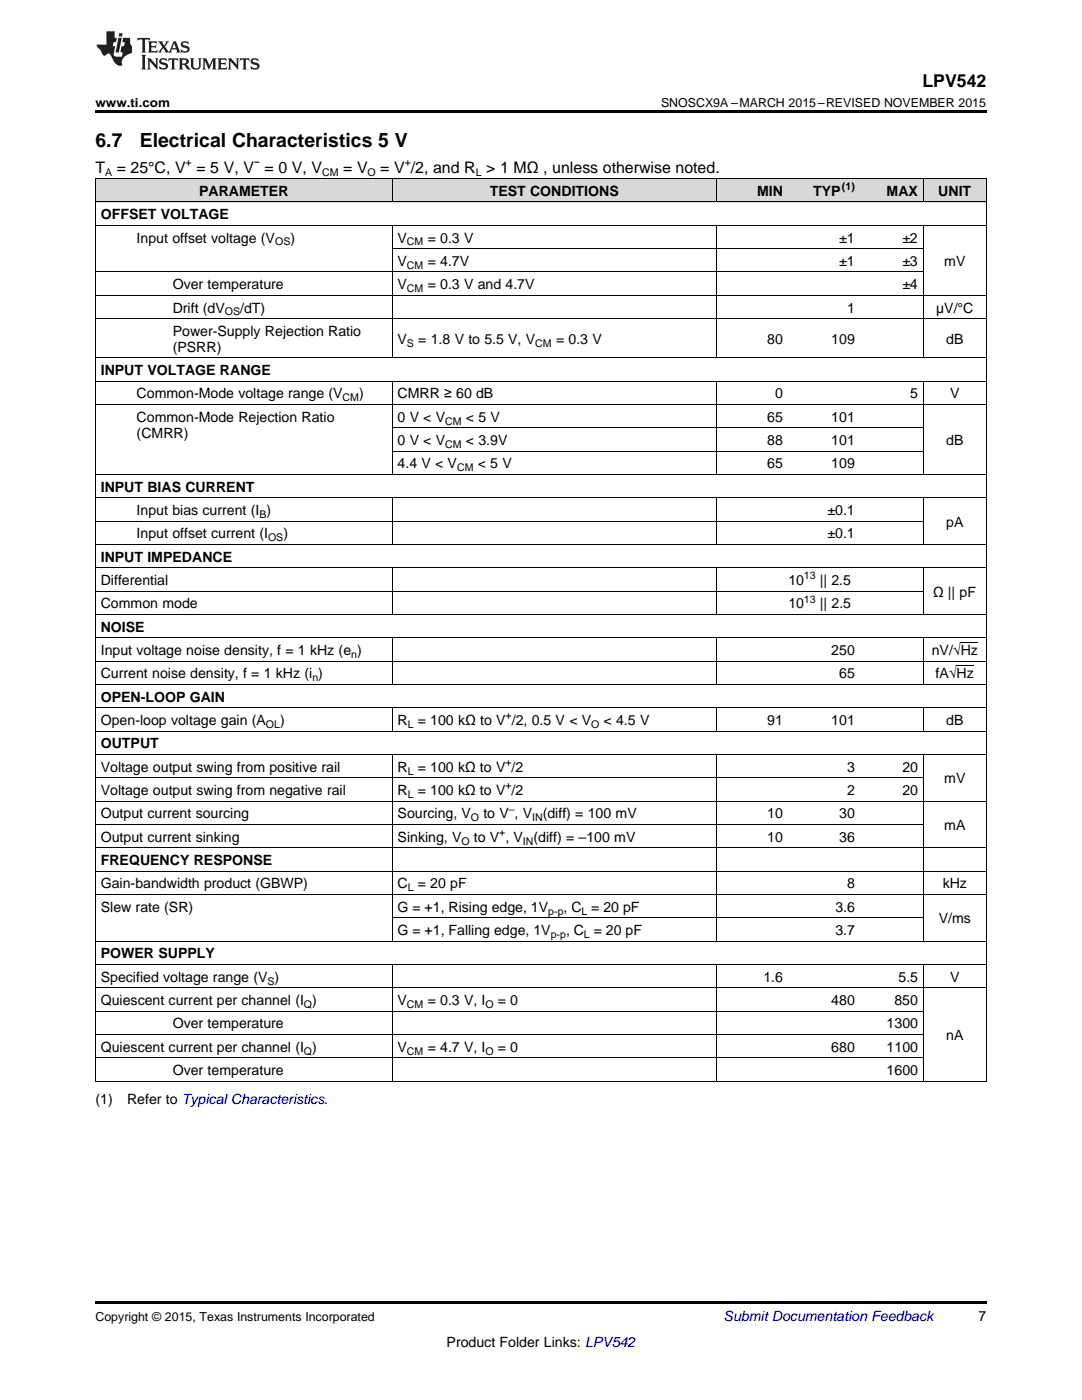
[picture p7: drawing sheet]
<svg xmlns="http://www.w3.org/2000/svg" width="216mm" height="279mm" viewBox="0 0 216 279" stroke-linecap="round" stroke-linejoin="round" font-family="sans-serif">
<defs><g id="words">
<g font-size="3.9">
<text x="19" y="29.3">6.7</text>
<text x="27.9" y="29.3">Electrical Characteristics 5 V</text>
</g>
<text font-size="3.5" x="184.1" y="17.3">LPV542</text>
<g font-size="3.2">
<text x="19" y="34.4">T</text>
<text x="23.3" y="34.4">= 25°C, V = 5 V, V = 0 V, V</text>
<text x="68.5" y="34.4">= V</text>
<text x="75.9" y="34.4">= V /2, and R &gt; 1 MΩ , unless otherwise noted.</text>
</g>
<g font-size="2.8">
<text x="39.7" y="39.1">PARAMETER</text>
<text x="97.7" y="39.1">TEST CONDITIONS</text>
<text x="151.1" y="39.1">MIN</text>
<text x="162.3" y="39.1">TYP</text>
<text x="176.9" y="39.1">MAX</text>
<text x="187.2" y="39.1">UNIT</text>
<text x="20.1" y="43.7">OFFSET VOLTAGE</text>
<text x="27.3" y="48.4">Input offset voltage (V</text>
<text x="57.9" y="48.4">)</text>
<text x="79.3" y="48.4">V</text>
<text x="79.3" y="53.1">V</text>
<text x="85.3" y="48.4">= 0.3 V</text>
<text x="85.3" y="53.1">= 4.7V</text>
<text x="167.5" y="48.4">±1</text>
<text x="167.5" y="53.1">±1</text>
<text x="180.1" y="48.4">±2</text>
<text x="180.1" y="53.1">±3</text>
<text x="188.4" y="53.1">mV</text>
<text x="34.5" y="57.7">Over temperature</text>
<text x="79.3" y="57.7">V</text>
<text x="85.3" y="57.7">= 0.3 V and 4.7V</text>
<text x="180.1" y="57.7">±4</text>
<text x="34.5" y="62.4">Drift (dV</text>
<text x="47.9" y="62.4">/dT)</text>
<text x="169" y="62.4">1</text>
<text x="186.8" y="62.4">µV/°C</text>
<text x="34.5" y="67">Power-Supply Rejection Ratio</text>
<text x="34.5" y="70.2">(PSRR)</text>
<text x="79.3" y="68.6">V</text>
<text x="83.5" y="68.6">= 1.8 V to 5.5 V, V</text>
<text x="110.9" y="68.6">= 0.3 V</text>
<text x="153.1" y="68.6">80</text>
<text x="165.9" y="68.6">109</text>
<text x="188.8" y="68.6">dB</text>
<text x="20.1" y="74.9">INPUT VOLTAGE RANGE</text>
<text x="27.3" y="79.5">Common-Mode voltage range (V</text>
<text x="71.7" y="79.5">)</text>
<text x="79.3" y="79.5">CMRR ≥ 60 dB</text>
<text x="154.7" y="79.5">0</text>
<text x="181.6" y="79.5">5</text>
<text x="189.6" y="79.5">V</text>
<text x="27.3" y="84.2">Common-Mode Rejection Ratio</text>
<text x="27.3" y="87.3">(CMRR)</text>
<text x="79.3" y="84.2">0 V &lt; V</text>
<text x="79.3" y="88.8">0 V &lt; V</text>
<text x="93" y="84.2">&lt; 5 V</text>
<text x="93" y="88.8">&lt; 3.9V</text>
<text x="153.1" y="84.2">65</text>
<text x="153.1" y="88.8">88</text>
<text x="165.9" y="84.2">101</text>
<text x="165.9" y="88.8">101</text>
<text x="188.8" y="88.8">dB</text>
<text x="79.3" y="93.5">4.4 V &lt; V</text>
<text x="95.3" y="93.5">&lt; 5 V</text>
<text x="153.1" y="93.5">65</text>
<text x="165.9" y="93.5">109</text>
<text x="20.1" y="98.1">INPUT BIAS CURRENT</text>
<text x="27.3" y="102.8">Input bias current (I )</text>
<text x="27.3" y="107.5">Input offset current (I</text>
<text x="56.5" y="107.5">)</text>
<text x="165.1" y="102.8">±0.1</text>
<text x="165.1" y="107.5">±0.1</text>
<text x="188.8" y="105.1">pA</text>
<text x="20.1" y="112.1">INPUT IMPEDANCE</text>
<text x="20.1" y="116.8">Differential</text>
<text x="157.3" y="116.8">10</text>
<text x="163.6" y="116.8">|| 2.5</text>
<text x="186.2" y="119.1">Ω || pF</text>
<text x="20.1" y="121.4">Common mode</text>
<text x="157.3" y="121.4">10</text>
<text x="163.6" y="121.4">|| 2.5</text>
<text x="20.1" y="126.1">NOISE</text>
<text x="20.1" y="130.7">Input voltage noise density, f = 1 kHz (e )</text>
<text x="165.9" y="130.7">250</text>
<text x="185.9" y="130.7">nV/√Hz</text>
<text x="20.1" y="135.4">Current noise density, f = 1 kHz (i )</text>
<text x="167.5" y="135.4">65</text>
<text x="186.7" y="135.4">fA√Hz</text>
<text x="20.1" y="140.1">OPEN-LOOP GAIN</text>
<text x="20.1" y="144.7">Open-loop voltage gain (A</text>
<text x="20.1" y="149.4">OUTPUT</text>
<text x="55.9" y="144.7">)</text>
<text x="79.3" y="144.7">R</text>
<text x="83.4" y="144.7">= 100 kΩ to V /2, 0.5 V &lt; V</text>
<text x="120.4" y="144.7">&lt; 4.5 V</text>
<text x="153.1" y="144.7">91</text>
<text x="165.9" y="144.7">101</text>
<text x="188.8" y="144.7">dB</text>
<text x="20.1" y="154">Voltage output swing from positive rail</text>
<text x="79.3" y="154">R</text>
<text x="83.4" y="154">= 100 kΩ to V /2</text>
<text x="169" y="154">3</text>
<text x="180.1" y="154">20</text>
<text x="20.1" y="158.7">Voltage output swing from negative rail</text>
<text x="79.3" y="158.7">R</text>
<text x="83.4" y="158.7">= 100 kΩ to V /2</text>
<text x="169" y="158.7">2</text>
<text x="180.1" y="158.7">20</text>
<text x="188.4" y="156.4">mV</text>
<text x="20.1" y="163.3">Output current sourcing</text>
<text x="20.1" y="168">Output current sinking</text>
<text x="79.3" y="163.3">Sourcing, V</text>
<text x="79.3" y="168">Sinking, V</text>
<text x="94.5" y="168">to V , V</text>
<text x="96.4" y="163.3">to V , V</text>
<text x="106.5" y="168">(diff) = –100 mV</text>
<text x="108.3" y="163.3">(diff) = 100 mV</text>
<text x="153.1" y="163.3">10</text>
<text x="153.1" y="168">10</text>
<text x="167.5" y="163.3">30</text>
<text x="167.5" y="168">36</text>
<text x="188.4" y="165.7">mA</text>
<text x="20.1" y="172.6">FREQUENCY RESPONSE</text>
<text x="20.1" y="177.3">Gain-bandwidth product (GBWP)</text>
<text x="79.3" y="177.3">C</text>
<text x="83.4" y="177.3">= 20 pF</text>
<text x="169" y="177.3">8</text>
<text x="188.1" y="177.3">kHz</text>
<text x="20.1" y="182">Slew rate (SR)</text>
<text x="79.3" y="182">G = +1, Rising edge, 1V</text>
<text x="112.5" y="182">, C = 20 pF</text>
<text x="166.7" y="182">3.6</text>
<text x="187.3" y="184.3">V/ms</text>
<text x="20.1" y="191.3">POWER SUPPLY</text>
<text x="79.3" y="186.6">G = +1, Falling edge, 1V</text>
<text x="112.9" y="186.6">, C = 20 pF</text>
<text x="166.7" y="186.6">3.7</text>
<text x="20.1" y="195.9">Specified voltage range (V )</text>
<text x="152.3" y="195.9">1.6</text>
<text x="179.3" y="195.9">5.5</text>
<text x="189.6" y="195.9">V</text>
<text x="20.1" y="200.6">Quiescent current per channel (I )</text>
<text x="79.3" y="200.6">V</text>
<text x="85.3" y="200.6">= 0.3 V, I</text>
<text x="99.3" y="200.6">= 0</text>
<text x="165.9" y="200.6">480</text>
<text x="178.5" y="200.6">850</text>
<text x="20.1" y="209.9">Quiescent current per channel (I )</text>
<text x="34.5" y="205.2">Over temperature</text>
<text x="79.3" y="209.9">V</text>
<text x="85.3" y="209.9">= 4.7 V, I</text>
<text x="99.3" y="209.9">= 0</text>
<text x="165.9" y="209.9">680</text>
<text x="176.9" y="205.2">1300</text>
<text x="176.9" y="209.9">1100</text>
<text x="188.8" y="207.6">nA</text>
<text x="34.5" y="214.6">Over temperature</text>
<text x="176.9" y="214.6">1600</text>
<text x="19" y="220.4">(1)</text>
<text x="25.4" y="220.4">Refer to Typical Characteristics.</text>
<text x="195.3" y="263.6">7</text>
<text x="89.1" y="268.9">Product Folder Links: LPV542</text>
</g>
<text font-size="2.8" fill="#0000c8" x="144.4" y="263.6">Submit Documentation Feedback</text>
<g font-size="2.5">
<text x="19" y="21.4">www.ti.com</text>
<text x="131.9" y="21.4">SNOSCX9A –MARCH 2015–REVISED NOVEMBER 2015</text>
<text x="19" y="263.6">Copyright © 2015, Texas Instruments Incorporated</text>
</g>
<g font-size="2.1">
<text x="21" y="35.1">A</text>
<text x="37" y="33.2">+</text>
<text x="50.7" y="33.2">−</text>
<text x="64.3" y="35.1">CM</text>
<text x="73.3" y="35.1">O</text>
<text x="80.8" y="33.2">+</text>
<text x="94.9" y="35.1">L</text>
<text x="168" y="38">(1)</text>
<text x="54.9" y="49">OS</text>
<text x="81.2" y="49">CM</text>
<text x="81.2" y="53.6">CM</text>
<text x="81.2" y="58.3">CM</text>
<text x="44.9" y="62.9">OS</text>
<text x="81.2" y="69.2">S</text>
<text x="106.8" y="69.2">CM</text>
<text x="68.4" y="80.1">CM</text>
<text x="88.8" y="84.7">CM</text>
<text x="88.8" y="89.4">CM</text>
<text x="91.2" y="94.1">CM</text>
<text x="51.8" y="103.4">B</text>
<text x="53.5" y="108">OS</text>
<text x="160.4" y="115.6">13</text>
<text x="160.4" y="120.3">13</text>
<text x="70.1" y="131.3">n</text>
<text x="62.3" y="136">n</text>
<text x="100.9" y="143.6">+</text>
<text x="53.1" y="145.3">OL</text>
<text x="81.4" y="145.3">L</text>
<text x="118" y="145.3">O</text>
<text x="81.4" y="154.6">L</text>
<text x="100.9" y="152.9">+</text>
<text x="81.4" y="159.2">L</text>
<text x="100.9" y="157.6">+</text>
<text x="94" y="163.9">O</text>
<text x="99.6" y="166.9">+</text>
<text x="101.5" y="162.2">–</text>
<text x="106.2" y="163.9">IN</text>
<text x="92.1" y="168.6">O</text>
<text x="104.4" y="168.6">IN</text>
<text x="81.4" y="177.9">L</text>
<text x="109.4" y="182.5">p-p</text>
<text x="116" y="182.5">L</text>
<text x="109.9" y="187.2">p-p</text>
<text x="116.5" y="187.2">L</text>
<text x="53.4" y="196.5">S</text>
<text x="60.6" y="201.2">Q</text>
<text x="81.2" y="201.2">CM</text>
<text x="96.9" y="201.2">O</text>
<text x="60.6" y="210.5">Q</text>
<text x="81.2" y="210.5">CM</text>
<text x="96.9" y="210.5">O</text>
</g>
</g></defs>
<g fill="#d8d8d8">
<path d="M19 35.7h7.2v4.7h-7.2z"/>
<path d="M26.2 35.7h7.2v4.7h-7.2z"/>
<path d="M33.4 35.7h7.2v4.7h-7.2z"/>
<path d="M40.6 35.7h37.7v4.7h-37.7z"/>
<path d="M78.3 35.7h64.6v4.7h-64.6z"/>
<path d="M142.9 35.7h14.4v4.7h-14.4z"/>
<path d="M157.3 35.7h14.4v4.7h-14.4z"/>
<path d="M171.7 35.7h12.6v4.7h-12.6z"/>
<path d="M184.3 35.7h12.5v4.7h-12.5z"/>
</g>
<path d="M19 22h177.8v.5h-177.8zM19 215.8h.2zM33.3 215.8h.1zM40.5 215.8h.1zM78.2 215.8h.1zM142.8 215.8h.1zM157.2 215.8h.1zM171.6 215.8h.1zM184.1 215.8h.2zM196.7 215.8h.1zM19 259.7h177.8v.5h-177.8z" fill="#000"/>
<g fill="none" stroke="#000" stroke-width=".2">
<path d="M19 35.6h177.8M19.1 35.7v180.1M78.2 35.7v4.7M142.9 35.7v4.7M184.2 35.7v4.7M196.8 35.7v180.1M19 58.9h177.8M19 54.3h165.3M19 45h177.8M19 40.3h177.8M78.2 45v26.5M78.3 49.6h106"/>
<path d="M142.9 45v26.5M184.2 45v26.5M19 76.1h177.8M19 71.4h177.8M19 63.6h177.8M78.2 76.1v18.7M142.9 76.1v18.7M184.2 76.1v18.7M19 99.4h177.8M19 94.7h177.8M19 80.7h177.8M78.2 99.4v9.3"/>
<path d="M78.3 90h106M78.3 85.4h106M142.9 99.4v9.3M184.2 99.4v9.3M19 118h165.2M19 113.3h177.8M19 108.7h177.8M19 104h165.3M78.2 113.3v9.4M142.9 113.3v9.4M184.2 113.3v9.4M19 136.6h177.8"/>
<path d="M19 132h177.8M19 127.3h177.8M19 122.6h177.8M78.2 127.3v9.4M142.9 127.3v9.4M184.2 127.3v9.4M19 159.9h177.8M19 155.2h165.3M19 150.6h177.8M19 145.9h177.8M19 141.3h177.8M78.2 141.3v4.7"/>
<path d="M78.2 150.6v37.3M142.9 141.3v4.7M142.9 150.6v37.3M184.2 141.3v4.7M184.2 150.6v37.3M19 178.5h177.8M19 173.9h177.8M19 169.2h177.8M19 164.6h165.3M19 197.1h177.8M19 192.5h177.8M19 187.8h177.8"/>
<path d="M78.2 192.5v23.3M78.3 183.2h106M142.9 192.5v23.3M184.2 192.5v23.3M19 215.8h177.8M19 211.1h165.3M19 206.5h165.3M19 201.8h165.3"/>
</g>
<g fill="#231f20">
<path d="M27.5 7.6l-.1 .5 .4-.2h.6v.1v2.1l-.2 .4h1l-.3-.4v-2.1l.1-.1h.5l.5 .2-.2-.5zM29.5 8.3l.2 .3v1.5l-.2 .4h1.8l.2-.6a1.04 1.04 0 0 1-1.3 .2v-.7h.6l.3 .2v-.6l-.3 .2h-.6v-.6l.8-.1 .4 .3-.2-.5zM31.5 8.3l.9 1.1-.9 1.1h.8l-.2-.2 .5-.7 .4 .7-.2 .2h1.5l-.1-.2 .1-.4h.9l.1 .4-.2 .2h1l-.3-.3-.7-1.9h-.5l-.9 2-.8-1 .9-1h-.8l.1 .3-.3 .5-.4-.6 .2-.2zM34.7 8.6l.4 1h-.7zM36.3 8.4a.63 .63 0 0 0-.2 .7 .63 .63 0 0 0 .6 .4l.6 .2 .1 .2a.75 .75 0 0 1-.7 .4 .75 .75 0 0 1-.6-.5l.1 .7 .1-.1a1.11 1.11 0 0 0 1.5-.6 1.13 1.13 0 0 0-1.2-.8l-.1-.4a1.04 1.04 0 0 1 1.2 .2l-.2-.5-.1 .1-.5-.2zM28.2 10.9l.2 .4v2.2l-.2 .4h1l-.3-.4v-2.2l.3-.4zM29.3 11.6l.3 .4v1.5l-.3 .4h.8l-.2-.4v-1.3l1.5 1.7v-1.9l.2-.4h-.7l.2 .4v.9l-1.1-1.3zM32 11.8a.62 .62 0 0 0-.2 .7 .62 .62 0 0 0 .6 .4l.6 .1 .1 .3a.76 .76 0 0 1-.7 .3 .76 .76 0 0 1-.6-.4l.1 .7 .1-.1a1.11 1.11 0 0 0 1.5-.6 1.13 1.13 0 0 0-1.2-.8l-.1-.4a1.04 1.04 0 0 1 1.2 .2l-.2-.6-.1 .1-.5-.1zM33.7 11.6l-.2 .6a.61 .61 0 0 1 .8-.3v1.6l-.2 .4h.9l-.2-.4v-1.6a.63 .63 0 0 1 .8 .3l-.2-.6zM35.6 11.6l.3 .4v1.5l-.3 .4h1l-.2-.2v-.8l.5 .2a.76 .76 0 0 0 1.2 .7l-1-1a.58 .58 0 0 0 .6-.5 .58 .58 0 0 0-.5-.6zM36.4 11.9h.1a.45 .45 0 0 1 .5 .1 .45 .45 0 0 1 .1 .5l-.7 .2zM37.9 11.6l.2 .2a2.17 2.17 0 0 0 .3 1.9 .99 .99 0 0 0 1.6-.6v-1.1l.2-.4h-.7l.2 .2a1.92 1.92 0 0 1-.2 1.8 .6 .6 0 0 1-.9-.5v-1.1l.2-.4zM40.4 11.6l.2 .4v1.5l-.2 .4h.7l-.2-.4v-1.4l.8 1.8 .8-1.8v1.4l-.2 .4h.9l-.2-.4v-1.5l.2-.4h-.8l-.6 1.5-.6-1.5zM43.4 11.6l.2 .4v1.5l-.2 .4h1.8l.2-.6a1.04 1.04 0 0 1-1.3 .1v-.6h.5l.4 .2v-.6l-.4 .2h-.5v-.7h.8l.3 .3-.1-.6zM45.5 11.6l.2 .4v1.5l-.2 .4h.7l-.2-.4v-1.3l1.5 1.7v-1.9l.2-.4h-.7l.2 .4v.9l-1.1-1.3zM47.9 11.6l-.1 .6a.61 .61 0 0 1 .8-.3v1.6l-.3 .4h1l-.3-.4 .1-1.6a.63 .63 0 0 1 .7 .3l-.1-.6zM50.2 11.8a.62 .62 0 0 0-.2 .7 .62 .62 0 0 0 .6 .4l.6 .1 .2 .3a.76 .76 0 0 1-.8 .3 .76 .76 0 0 1-.6-.4l.1 .7 .2-.1a1.11 1.11 0 0 0 1.5-.6 1.13 1.13 0 0 0-1.3-.8l-.1-.4a1.04 1.04 0 0 1 1.2 .2l-.1-.6-.2 .1-.5-.1z"/>
<path d="M21.2 6.3v2.6h-1.9l.1 .4 .7 .9a.91 .91 0 0 0 1 .8 .56 .56 0 0 1 .5-.3 .56 .56 0 0 1 .5 .3l.4 .8a1.53 1.53 0 0 0 1.9 1.2 1.54 1.54 0 0 1 1-2.1l.9-.3v-1.4a1.52 1.52 0 0 1-.3-1.6h-1.4l-.2 .8h.5l-.2 .8h-.4l-.2 1v.2l.4 .1-.2 .8a1.93 1.93 0 0 1-1.6-.3l.3-1.8h-.5l.2-.8h.4l.2-.8h-.4v-1.3zM23.6 7.6l-.6 2.9h.7l.6-2.9zM23.8 6.6l-.1 .7h.6l.2-.7z"/>
</g>
<path d="M190.9 132.9h3.4M191.7 128.3h3.4" fill="none" stroke="#000" stroke-width=".2"/>
<use href="#words"/>
</svg>
